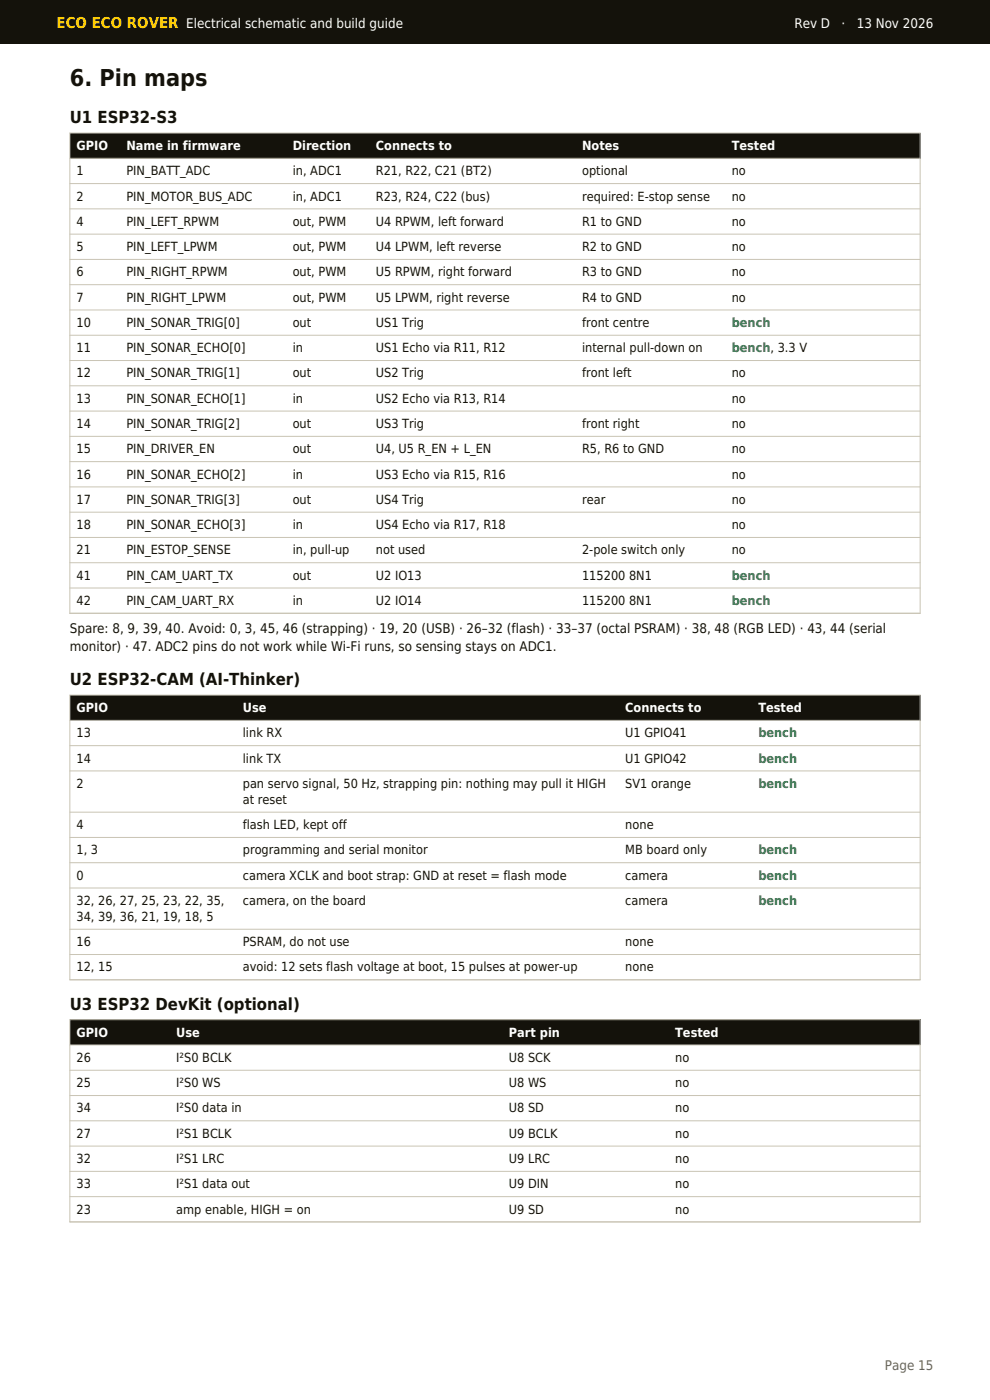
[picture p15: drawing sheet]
<svg xmlns="http://www.w3.org/2000/svg" width="210mm" height="297mm" viewBox="0 0 210 297" stroke-linecap="round" stroke-linejoin="round" font-family="sans-serif">
<defs><g id="words">
<text font-size="4.9" fill="#14120b" x="14.8" y="18.3">6. Pin maps</text>
<g font-size="3.5" fill="#14120b">
<text x="14.8" y="26.1">U1 ESP32-S3</text>
<text x="14.8" y="145.3">U2 ESP32-CAM (AI-Thinker)</text>
<text x="14.8" y="214.2">U3 ESP32 DevKit (optional)</text>
</g>
<text font-size="3.2" fill="#fc0" x="12" y="6">ECO ECO ROVER</text>
<g font-size="2.8" fill="#fff">
<text x="39.5" y="6">Electrical schematic and build guide</text>
<text x="168.5" y="6">Rev D</text>
<text x="178.5" y="6">·</text>
<text x="181.7" y="6">13 Nov 2026</text>
</g>
<g font-size="2.8" fill="#14120b">
<text x="14.8" y="134.3">Spare: 8, 9, 39, 40. Avoid: 0, 3, 45, 46 (strapping) · 19, 20 (USB) · 26–32 (flash) · 33–37 (octal PSRAM) · 38, 48 (RGB LED) · 43, 44 (serial</text>
<text x="14.8" y="138.1">monitor) · 47. ADC2 pins do not work while Wi-Fi runs, so sensing stays on ADC1.</text>
</g>
<text font-size="2.8" fill="#6b6658" x="187.7" y="290.7">Page 15</text>
<g font-size="2.7" fill="#fff">
<text x="16.2" y="31.8">GPIO</text>
<text x="26.8" y="31.8">Name in firmware</text>
<text x="62.1" y="31.8">Direction</text>
<text x="79.7" y="31.8">Connects to</text>
<text x="123.5" y="31.8">Notes</text>
<text x="155.2" y="31.8">Tested</text>
<text x="16.2" y="151.1">GPIO</text>
<text x="51.5" y="151.1">Use</text>
<text x="132.6" y="151.1">Connects to</text>
<text x="160.9" y="151.1">Tested</text>
<text x="16.2" y="219.9">GPIO</text>
<text x="37.4" y="219.9">Use</text>
<text x="107.9" y="219.9">Part pin</text>
<text x="143.2" y="219.9">Tested</text>
</g>
<g font-size="2.7" fill="#14120b">
<text x="16.2" y="37.2">1</text>
<text x="26.8" y="37.2">PIN_BATT_ADC</text>
<text x="62.1" y="37.2">in, ADC1</text>
<text x="79.7" y="37.2">R21, R22, C21 (BT2)</text>
<text x="123.5" y="37.2">optional</text>
<text x="155.2" y="37.2">no</text>
<text x="16.2" y="42.5">2</text>
<text x="16.2" y="47.9">4</text>
<text x="26.8" y="42.5">PIN_MOTOR_BUS_ADC</text>
<text x="26.8" y="47.9">PIN_LEFT_RPWM</text>
<text x="62.1" y="42.5">in, ADC1</text>
<text x="62.1" y="47.9">out, PWM</text>
<text x="79.7" y="42.5">R23, R24, C22 (bus)</text>
<text x="79.7" y="47.9">U4 RPWM, left forward</text>
<text x="123.5" y="42.5">required: E-stop sense</text>
<text x="123.5" y="47.9">R1 to GND</text>
<text x="155.2" y="42.5">no</text>
<text x="155.2" y="47.9">no</text>
<text x="16.2" y="53.3">5</text>
<text x="26.8" y="53.3">PIN_LEFT_LPWM</text>
<text x="62.1" y="53.3">out, PWM</text>
<text x="79.7" y="53.3">U4 LPWM, left reverse</text>
<text x="123.5" y="53.3">R2 to GND</text>
<text x="155.2" y="53.3">no</text>
<text x="16.2" y="58.6">6</text>
<text x="26.8" y="58.6">PIN_RIGHT_RPWM</text>
<text x="62.1" y="58.6">out, PWM</text>
<text x="79.7" y="58.6">U5 RPWM, right forward</text>
<text x="123.5" y="58.6">R3 to GND</text>
<text x="155.2" y="58.6">no</text>
<text x="16.2" y="64">7</text>
<text x="26.8" y="64">PIN_RIGHT_LPWM</text>
<text x="62.1" y="64">out, PWM</text>
<text x="79.7" y="64">U5 LPWM, right reverse</text>
<text x="123.5" y="64">R4 to GND</text>
<text x="155.2" y="64">no</text>
<text x="16.2" y="69.4">10</text>
<text x="26.8" y="69.4">PIN_SONAR_TRIG[0]</text>
<text x="62.1" y="69.4">out</text>
<text x="79.7" y="69.4">US1 Trig</text>
<text x="123.5" y="69.4">front centre</text>
<text x="16.2" y="74.7">11</text>
<text x="26.8" y="74.7">PIN_SONAR_ECHO[0]</text>
<text x="62.1" y="74.7">in</text>
<text x="79.7" y="74.7">US1 Echo via R11, R12</text>
<text x="123.5" y="74.7">internal pull-down on</text>
<text x="16.2" y="80.1">12</text>
<text x="26.8" y="80.1">PIN_SONAR_TRIG[1]</text>
<text x="62.1" y="80.1">out</text>
<text x="79.7" y="80.1">US2 Trig</text>
<text x="123.5" y="80.1">front left</text>
<text x="155.2" y="80.1">no</text>
<text x="16.2" y="85.4">13</text>
<text x="26.8" y="85.4">PIN_SONAR_ECHO[1]</text>
<text x="62.1" y="85.4">in</text>
<text x="79.7" y="85.4">US2 Echo via R13, R14</text>
<text x="155.2" y="85.4">no</text>
<text x="16.2" y="90.8">14</text>
<text x="26.8" y="90.8">PIN_SONAR_TRIG[2]</text>
<text x="62.1" y="90.8">out</text>
<text x="79.7" y="90.8">US3 Trig</text>
<text x="123.5" y="90.8">front right</text>
<text x="155.2" y="90.8">no</text>
<text x="16.2" y="96.2">15</text>
<text x="16.2" y="101.5">16</text>
<text x="26.8" y="96.2">PIN_DRIVER_EN</text>
<text x="26.8" y="101.5">PIN_SONAR_ECHO[2]</text>
<text x="62.1" y="96.2">out</text>
<text x="62.1" y="101.5">in</text>
<text x="79.7" y="96.2">U4, U5 R_EN + L_EN</text>
<text x="79.7" y="101.5">US3 Echo via R15, R16</text>
<text x="123.5" y="96.2">R5, R6 to GND</text>
<text x="155.2" y="96.2">no</text>
<text x="155.2" y="101.5">no</text>
<text x="16.2" y="106.9">17</text>
<text x="26.8" y="106.9">PIN_SONAR_TRIG[3]</text>
<text x="62.1" y="106.9">out</text>
<text x="79.7" y="106.9">US4 Trig</text>
<text x="123.5" y="106.9">rear</text>
<text x="155.2" y="106.9">no</text>
<text x="16.2" y="112.3">18</text>
<text x="26.8" y="112.3">PIN_SONAR_ECHO[3]</text>
<text x="62.1" y="112.3">in</text>
<text x="79.7" y="112.3">US4 Echo via R17, R18</text>
<text x="155.2" y="112.3">no</text>
<text x="16.2" y="117.6">21</text>
<text x="26.8" y="117.6">PIN_ESTOP_SENSE</text>
<text x="62.1" y="117.6">in, pull-up</text>
<text x="79.7" y="117.6">not used</text>
<text x="123.5" y="117.6">2-pole switch only</text>
<text x="155.2" y="117.6">no</text>
<text x="16.2" y="123">41</text>
<text x="26.8" y="123">PIN_CAM_UART_TX</text>
<text x="62.1" y="123">out</text>
<text x="79.7" y="123">U2 IO13</text>
<text x="123.5" y="123">115200 8N1</text>
<text x="16.2" y="128.3">42</text>
<text x="26.8" y="128.3">PIN_CAM_UART_RX</text>
<text x="62.1" y="128.3">in</text>
<text x="79.7" y="128.3">U2 IO14</text>
<text x="123.5" y="128.3">115200 8N1</text>
<text x="16.2" y="156.4">13</text>
<text x="16.2" y="161.8">14</text>
<text x="51.5" y="156.4">link RX</text>
<text x="51.5" y="161.8">link TX</text>
<text x="132.6" y="156.4">U1 GPIO41</text>
<text x="132.6" y="161.8">U1 GPIO42</text>
<text x="16.2" y="167.1">2</text>
<text x="51.5" y="167.1">pan servo signal, 50 Hz, strapping pin: nothing may pull it HIGH</text>
<text x="132.6" y="167.1">SV1 orange</text>
<text x="51.5" y="170.5">at reset</text>
<text x="16.2" y="175.9">4</text>
<text x="51.5" y="175.9">flash LED, kept off</text>
<text x="132.6" y="175.9">none</text>
<text x="16.2" y="181.3">1, 3</text>
<text x="51.5" y="181.3">programming and serial monitor</text>
<text x="132.6" y="181.3">MB board only</text>
<text x="16.2" y="186.6">0</text>
<text x="16.2" y="192">32, 26, 27, 25, 23, 22, 35,</text>
<text x="51.5" y="186.6">camera XCLK and boot strap: GND at reset = flash mode</text>
<text x="51.5" y="192">camera, on the board</text>
<text x="132.6" y="186.6">camera</text>
<text x="132.6" y="192">camera</text>
<text x="16.2" y="195.4">34, 39, 36, 21, 19, 18, 5</text>
<text x="16.2" y="200.7">16</text>
<text x="51.5" y="200.7">PSRAM, do not use</text>
<text x="132.6" y="200.7">none</text>
<text x="16.2" y="206.1">12, 15</text>
<text x="51.5" y="206.1">avoid: 12 sets flash voltage at boot, 15 pulses at power-up</text>
<text x="132.6" y="206.1">none</text>
<text x="16.2" y="225.3">26</text>
<text x="37.4" y="225.3">I²S0 BCLK</text>
<text x="107.9" y="225.3">U8 SCK</text>
<text x="143.2" y="225.3">no</text>
<text x="16.2" y="230.6">25</text>
<text x="37.4" y="230.6">I²S0 WS</text>
<text x="107.9" y="230.6">U8 WS</text>
<text x="143.2" y="230.6">no</text>
<text x="16.2" y="236">34</text>
<text x="37.4" y="236">I²S0 data in</text>
<text x="107.9" y="236">U8 SD</text>
<text x="143.2" y="236">no</text>
<text x="16.2" y="241.4">27</text>
<text x="37.4" y="241.4">I²S1 BCLK</text>
<text x="107.9" y="241.4">U9 BCLK</text>
<text x="143.2" y="241.4">no</text>
<text x="16.2" y="246.7">32</text>
<text x="37.4" y="246.7">I²S1 LRC</text>
<text x="107.9" y="246.7">U9 LRC</text>
<text x="143.2" y="246.7">no</text>
<text x="16.2" y="252.1">33</text>
<text x="16.2" y="257.5">23</text>
<text x="37.4" y="252.1">I²S1 data out</text>
<text x="37.4" y="257.5">amp enable, HIGH = on</text>
<text x="107.9" y="252.1">U9 DIN</text>
<text x="107.9" y="257.5">U9 SD</text>
<text x="143.2" y="252.1">no</text>
<text x="143.2" y="257.5">no</text>
</g>
<g font-size="2.7" fill="#1e8449">
<text x="155.2" y="69.4">bench</text>
<text x="155.2" y="74.7">bench, 3.3 V</text>
<text x="155.2" y="123">bench</text>
<text x="155.2" y="128.3">bench</text>
<text x="160.9" y="156.4">bench</text>
<text x="160.9" y="161.8">bench</text>
<text x="160.9" y="167.1">bench</text>
<text x="160.9" y="181.3">bench</text>
<text x="160.9" y="186.6">bench</text>
<text x="160.9" y="192">bench</text>
</g>
</g></defs>
<g fill="#14120b">
<path d="M0 0h210v9.2h-210z" fill-rule="evenodd"/>
<path d="M14.8 28.2h180.4v5.4h-180.4z" fill-rule="evenodd"/>
</g>
<g fill="none" stroke="#c9c4b4" stroke-width=".21">
<path d="M14.8 33.6h180.4M14.8 38.9h180.4M14.8 28.2h180.4v101.9h-180.4zM14.8 44.3h180.4M14.8 49.7h180.4M14.8 55h180.4M14.8 60.4h180.4M14.8 65.8h180.4M14.8 71.1h180.4M14.8 76.5h180.4M14.8 81.8h180.4M14.8 87.2h180.4"/>
<path d="M14.8 92.6h180.4M14.8 97.9h180.4M14.8 103.3h180.4M14.8 108.7h180.4M14.8 114h180.4M14.8 119.4h180.4M14.8 124.7h180.4"/>
</g>
<path d="M14.8 147.5h180.4v5.3h-180.4z" fill-rule="evenodd" fill="#14120b"/>
<path d="M14.8 152.8h180.4M14.8 158.2h180.4M14.8 147.5h180.4v60.4h-180.4zM14.8 163.5h180.4M14.8 172.3h180.4M14.8 177.7h180.4M14.8 183h180.4M14.8 188.4h180.4M14.8 197.1h180.4M14.8 202.5h180.4" fill="none" stroke="#c9c4b4" stroke-width=".21"/>
<path d="M14.8 216.3h180.4v5.4h-180.4z" fill-rule="evenodd" fill="#14120b"/>
<path d="M14.8 216.3h180.4v42.9h-180.4zM14.8 221.7h180.4M14.8 227h180.4M14.8 232.4h180.4M14.8 237.8h180.4M14.8 243.1h180.4M14.8 248.5h180.4M14.8 253.9h180.4" fill="none" stroke="#c9c4b4" stroke-width=".21"/>
<use href="#words"/>
</svg>
